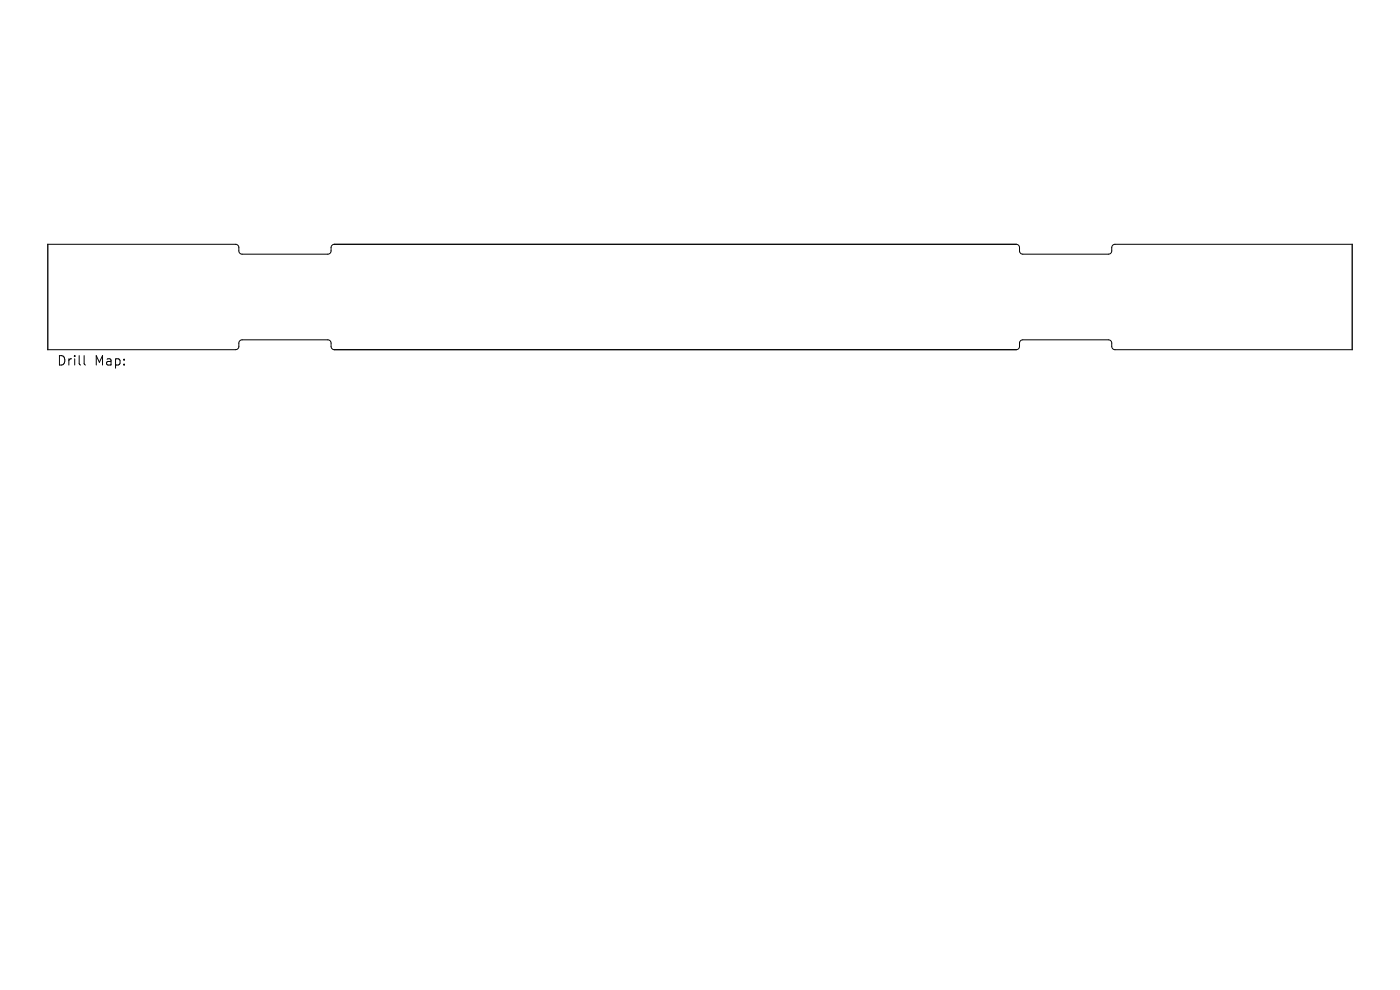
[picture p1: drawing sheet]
<svg xmlns="http://www.w3.org/2000/svg" width="297mm" height="210mm" viewBox="0 0 297 210" stroke-linecap="round" stroke-linejoin="round" font-family="sans-serif">
<defs><g id="words">
<g font-size="2.8">
<text x="12" y="77.8">Drill</text>
<text x="20" y="77.8">Map:</text>
</g>
</g></defs>
<path d="M10.1 51.8h39.9a.7 .7 0 0 1 .7 .7v.7a.7 .7 0 0 0 .7 .7h18.1a.7 .7 0 0 0 .7-.7v-.7a.7 .7 0 0 1 .7-.7M215.6 51.8a.7 .7 0 0 1 .7 .7v.7a.7 .7 0 0 0 .7 .7h18.2a.7 .7 0 0 0 .7-.7v-.7a.7 .7 0 0 1 .6-.7h50.4M10.1 74.2h39.9a.7 .7 0 0 0 .7-.7v-.7a.7 .7 0 0 1 .7-.7h18.1a.7 .7 0 0 1 .7 .7v.7a.7 .7 0 0 0 .7 .7M17.8 75.4v1.8l.3 .2M215.6 74.2a.7 .7 0 0 0 .7-.7v-.7a.7 .7 0 0 1 .7-.7h18.2a.7 .7 0 0 1 .7 .7v.7a.7 .7 0 0 0 .6 .7h50.4" fill="none" stroke="#000" stroke-width=".21"/>
<path d="M10.1 51.8v22.4M70.9 51.8h144.7M286.9 51.8v22.4M70.9 74.2h144.7" fill="none" stroke="#000" stroke-width=".28"/>
<use href="#words"/>
</svg>
